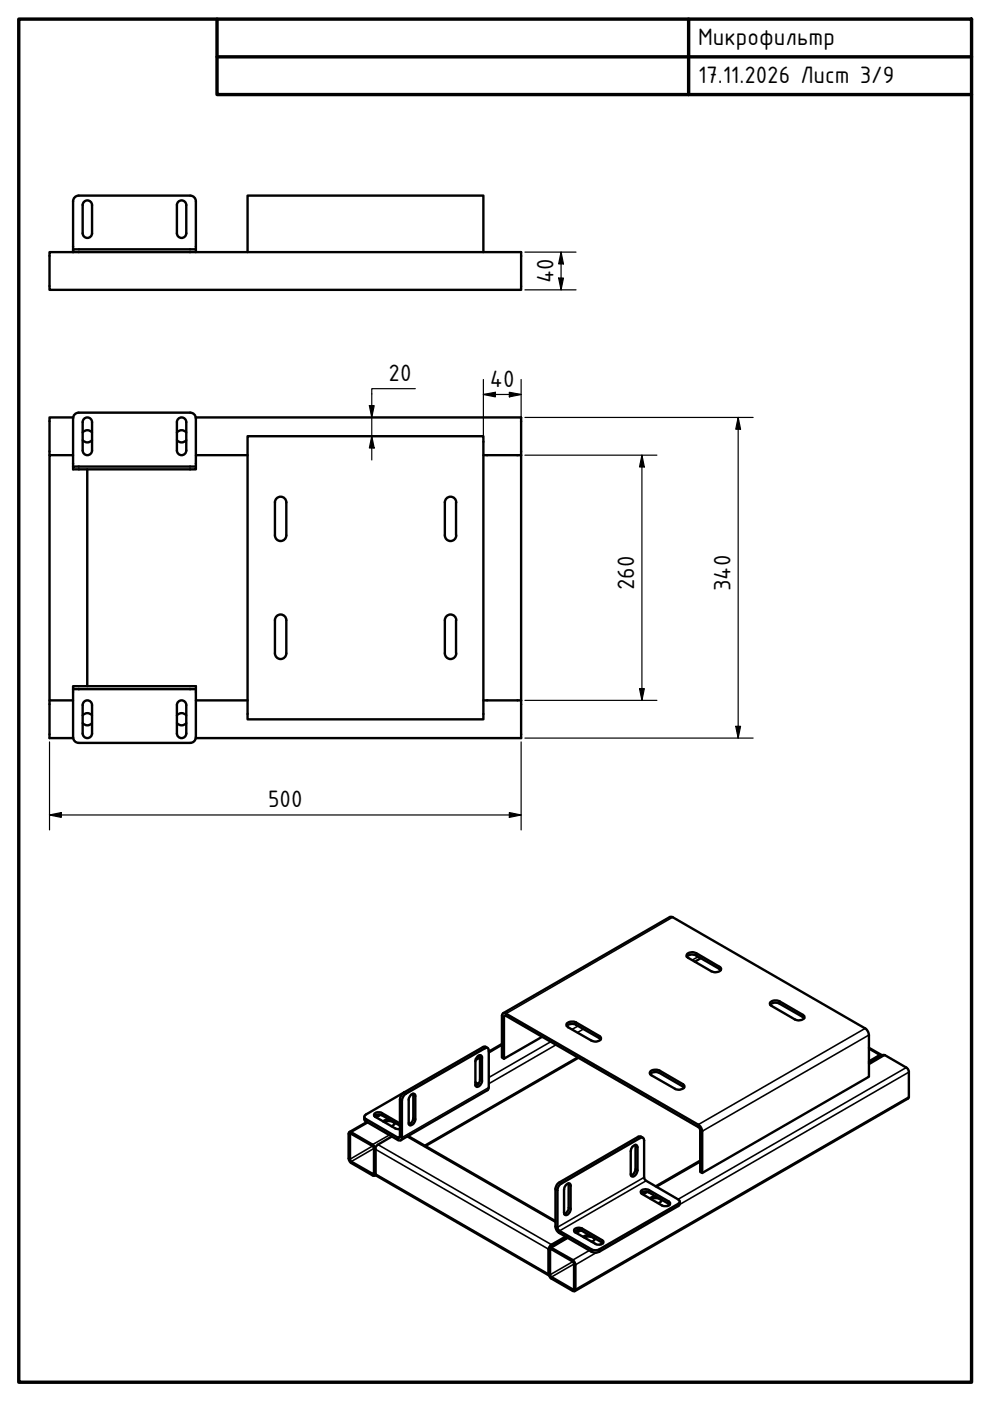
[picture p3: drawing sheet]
<svg xmlns="http://www.w3.org/2000/svg" width="210mm" height="297mm" viewBox="0 0 210 297" stroke-linecap="round" stroke-linejoin="round" font-family="sans-serif">
<defs><g id="words">
<g font-size="5.4">
<text x="148" y="9.6">Микрофильтр</text>
<text x="148" y="17.6">17.11.2026 Лист 3/9</text>
<text x="117.3" y="60.1" transform="rotate(-90 117.3 60.1)">40</text>
<text x="82.4" y="80.8">20</text>
<text x="103.9" y="82.1">40</text>
<text x="134.5" y="125.2" transform="rotate(-90 134.5 125.2)">260</text>
<text x="154.9" y="125.3" transform="rotate(-90 154.9 125.3)">340</text>
<text x="56.9" y="171.2">500</text>
</g>
</g></defs>
<!-- layer: Visible (ISO) -->
<g fill="none" stroke="#000" stroke-width=".51">
<path d="M15.5 53.5h-5v8h100v-8h-69M17.8 42.8a.99 .99 0 0 1 1.1-.2 .99 .99 0 0 1 .6 .9v6a.99 .99 0 0 1-1 .9 .99 .99 0 0 1-1-.9v-6zM37.8 42.8a.99 .99 0 0 1 1.1-.2 .99 .99 0 0 1 .6 .9v6a.99 .99 0 0 1-1 .9 .99 .99 0 0 1-1-.9v-6zM40.3 41.5h-23.6a1.21 1.21 0 0 0-1.2 1.2v10.2M40.3 41.5a1.21 1.21 0 0 1 1.2 1.2v10.2M41.5 52.9v.6h-26M41.5 52.9h-26v.6M52.5 53.5v-12h50v12M15.5 98.9h26v.6h-26zM15.5 96.5h-5v52h5M15.5 88.7v10.2M15.5 88.5h-5v8"/>
<path d="M17.5 89.5a.99 .99 0 0 1 1-1 .99 .99 0 0 1 1 1M17.5 89.5v6a.99 .99 0 0 0 1 1 .99 .99 0 0 0 1-1v-6M17.5 93.3a1.29 1.29 0 0 0 2 0M18.5 99.5v46M19.5 91.7a1.29 1.29 0 0 0-2 0M37.5 89.5a.99 .99 0 0 1 1-1 .99 .99 0 0 1 1 1M37.5 89.5v6a.99 .99 0 0 0 1 1 .99 .99 0 0 0 1-1v-6M37.5 93.3a1.29 1.29 0 0 0 2 0M39.5 91.7a1.29 1.29 0 0 0-2 0M40.3 87.5h-23.6a1.21 1.21 0 0 0-1.2 1.2M40.3 87.5a1.21 1.21 0 0 1 1.2 1.2M41.5 88.5h69v68h-69"/>
<path d="M41.5 88.7v10.2M41.5 96.5h11M52.5 92.5h50v60h-50zM102.5 96.5h8M58.3 106.5v7a1.21 1.21 0 0 0 1.2 1.2 1.21 1.21 0 0 0 1.2-1.2v-7M58.3 106.5a1.21 1.21 0 0 1 1.2-1.2 1.21 1.21 0 0 1 1.2 1.2M94.3 106.5v7a1.21 1.21 0 0 0 1.2 1.2 1.21 1.21 0 0 0 1.2-1.2M94.3 106.5a1.21 1.21 0 0 1 1.2-1.2 1.21 1.21 0 0 1 1.2 1.2M96.7 106.5v7M58.5 130.8a1.21 1.21 0 0 1 1.4-.4 1.21 1.21 0 0 1 .8 1.1v7a1.21 1.21 0 0 1-1.2 1.2 1.21 1.21 0 0 1-1.2-1.2v-7zM96.7 131.5v7M96.7 131.5a1.21 1.21 0 0 0-1.2-1.2 1.21 1.21 0 0 0-1.2 1.2v7a1.21 1.21 0 0 0 1.2 1.2 1.21 1.21 0 0 0 1.2-1.2"/>
<path d="M10.5 148.5v8h5M15.5 145.5h26v.6h-26zM15.5 146.1v10.2M15.5 156.3a1.21 1.21 0 0 0 1.2 1.2h23.6M17.5 149.5v6a.99 .99 0 0 0 1 1 .99 .99 0 0 0 1-1v-6M17.5 149.5a.99 .99 0 0 1 1-1 .99 .99 0 0 1 1 1M17.5 153.3a1.29 1.29 0 0 0 2 0M19.5 151.7a1.29 1.29 0 0 0-2 0M37.5 149.5v6a.99 .99 0 0 0 1 1 .99 .99 0 0 0 1-1v-6M37.5 149.5a.99 .99 0 0 1 1-1 .99 .99 0 0 1 1 1M37.5 153.3a1.29 1.29 0 0 0 2 0M39.5 151.7a1.29 1.29 0 0 0-2 0"/>
<path d="M41.5 146.1v10.2M41.5 148.5h11M41.5 156.3a1.21 1.21 0 0 1-1.2 1.2M102.5 148.5h8M106.7 214.8l35.3-20.4h.4l41.2 23.8 .5 .7 .1 .5v8.9l-35.3 20.4M114.9 219.8l-8.1 4.7v-8.9l.3-.3 41.1 23.7 .3 .6v8.9l.4 .2v-8.9l-.4-1-41.4-24h-.4l-.3 .6v8.8l.4 .3M120.2 217a1.83 1.83 0 0 1 1.9-.2l5 2.9a.58 .58 0 0 1 .3 .7 .58 .58 0 0 1-.7 .4h-.5l-.8-.2-5-2.8-.3-.3zM120.2 217.5a1.7 1.7 0 0 1 1.9-.2l5.3 3.1M145.6 202.8a1.61 1.61 0 0 1 2-.2l5.2 3.1M145.8 202.2l1-.3 .8 .2 4.9 2.9a.58 .58 0 0 1 .3 .7 .58 .58 0 0 1-.6 .4h-.6l-.8-.2-4.9-2.8-.4-.5zM148.6 203.1l-1.3 .8M163.3 212.5a1.83 1.83 0 0 1 2-.2l4.9 2.9a.58 .58 0 0 1 .3 .7 .58 .58 0 0 1-.6 .4l-.6 .1-.8-.3-4.9-2.8-.3-.3z"/>
<path d="M163.3 213a1.54 1.54 0 0 1 2-.2l5.2 3.1M77.3 236.8v.6l.1 .3 7 4 .5 .1 .3-.4v-8l.5-1.2 17.1-9.9 .6-.1 .2 .5v7.9l-.1 .4-18.5 10.8M77.3 236.5l8.3-4.9-.6 .8-.2 .7-.1 8.1h-.3l-7-4-.1-.3zM77.8 237.9l-3.7 2.1M79.4 236.6l.3-.2h1.1l4 2.3M80.5 236.3l-.9 .5M81.5 237.9a1.68 1.68 0 0 1 2.2 .4M82.5 237.3l-.6 .1-.7 .4M83.7 238l-.1 .4-.6 .4M84.8 238.2l-3.8-2.2a.99 .99 0 0 0-1.7 .5l4.5 2.8 1 .1M87.2 232.1l.5-.2 .4 .3v5.1a1.23 1.23 0 0 1-1.2 1.3l-.2-.3v-5.3zM87.6 231.9v5.2l-.2 .7-.7 .6"/>
<path d="M100.8 229.4l.6 .4M101.3 223.9l.6-.2 .3 .3v5.1a1.23 1.23 0 0 1-1.2 1.3l-.2-.2v-5.4zM101.7 223.7l.1 5.4-.4 .7-.6 .4M101.8 224l-.9 .5M103.4 222.2l-.6-.3h-.3l-16.9 9.7M106.4 221.3l-2.8 1.7M122.6 224.3l-32.4 18.7M137.8 227.7a1.78 1.78 0 0 1 2-.2l5.2 3.1M137.9 227.2a1.83 1.83 0 0 1 1.9-.2l5 2.9a.59 .59 0 0 1 .3 .7 .59 .59 0 0 1-.7 .4h-1.1l-5.2-3-.3-.5zM184.2 225.4l3-1.7h.3l4.8 2.8 .4 .6-.1 5.7-70.8 41M184.2 222.2l2.7 1.5M186.6 224l-2.4 1.4"/>
<path d="M187 223.8l-.5-.1-2.3 1.3M74.2 240.4h.3l4.7 2.8v5.7l-4.9-2.8zM79.6 243.7l-.3-.7-.3-.3-4.7-2.7-.3 .2-.1 5.4 .1 .5 .5 .5 4.5 2.6a.33 .33 0 0 0 .5-.1l.1-.2M79.6 248.9l.2 .3 36.6 21.2M79.6 243.7v5.2M79.6 249.1l-.2 .1M83.1 240.9l-3.1 1.9-.3 .4-.1 .5M86.5 240.9l31.3 18M118.7 251.2l17.4-10 .3 .1 .2 .5 .1 8.2 .3 .3 6.8 4 .3 .2v.3l-.3 .5-16.9 9.7-.8 .1-.5-.1-7.2-4.3-.2-.3v-8.2zM119.9 251.3l.7-.4 .4 .3v5.1a1.03 1.03 0 0 1-1.3 1.2l-.1-5.3zM120.5 250.9l.1 5.4-.6 .9-.4 .2M134.1 243.1l.5-.3a.4 .4 0 0 1 .4 0 .4 .4 0 0 1 .2 .4v4.9a1.07 1.07 0 0 1-1.4 1.2l-.1-5.2z"/>
<path d="M134.7 242.7v5.2l-.4 1-.5 .3M135.9 253l.9-.4 .7 .2 4.5 2.6M136 252.4l.9-.3 .4 .1 4.5 2.5a.54 .54 0 0 1 .2 .7 .54 .54 0 0 1-.6 .3l-1-.1-4.3-2.5-.3-.4zM136.3 241.2l-.5-.3-.5 .1-17.1 10-.4 .9v8.3l.1 .5 .5 .6 7 4.1 .7 .2 .5-.1 17.3-9.9 .2-.3v-.6M137.1 252.6l-.9 .5M138 254.2a1.81 1.81 0 0 1 2.3 .4M139.1 253.7h-.6l-.7 .4M140.3 254.4l-.3 .5-.4 .2M148.5 246.1l-9.5 5.4M116.5 264.6h.4l4.6 2.6 .4 .5 .1 .5v5.2l-.1 .3h-.4l-4.6-2.6-.4-.6-.2-.4v-5.2zM116.7 264.9l4.8 2.6 .2 .3v5.5l-.2 .1-4.6-2.7-.3-.3zM119.9 262.2l-3.2 1.8-.4 .9"/>
<path d="M120.1 262.4l-3.3 2M120.2 262.4l-3.7 2.1M121.8 261.1l.6-.3 1 .2 4.4 2.6M121.8 260.6l.9-.3 .7 .2 4.4 2.5a.63 .63 0 0 1-.1 .8 .63 .63 0 0 1-.7 .1l-.6-.1-4.4-2.5-.3-.4zM122.9 260.8l-.9 .5M123.9 262.4a1.81 1.81 0 0 1 2.2 .3M125 261.9h-.7l-.6 .3M126.1 262.5l-.2 .5-.5 .3"/>
</g>
<!-- layer: Visible Narrow (ISO) -->
<g fill="none" stroke="#000" stroke-width=".34">
<path d="M142.6 194.5l-35.3 20.4v.5l-.5 .2-.4-.2M122.1 216.8v.5M122.6 217.5l-1.3 .8M123.7 218.2l-1.3 .7M127.1 219.7v.4M147.6 202.1v.5M148 202.8l-1.3 .8M152.5 205v.4M165.3 212.3v.5M170.2 215.2v.4M183.4 218l-35.4 20.4v.6M184.2 219.4l-35.3 20.4-.4-.2"/>
<path d="M77.6 237.3v.5M78 238l-3.5 2.1M80.8 236.4l-1 .6M81 236v.5M84.8 233.1l.4 .3M84.8 239.3l-.1 .1M85.6 231.6l.5 .3M87.6 237.1l.5 .2M87.6 232.1l.5 .3M101.5 229.7l-.2 .1M101.8 228.9l.4 .2M101.8 224l.4 .2"/>
<path d="M101.8 224.3l-1 .6M102.4 222l.4 .3M103.6 230.6l-18.4 10.6-.4-.3-.4 .3v.5M106.4 221.6l-2.8 1.7M116.8 220.9l-13.2 7.6M117.9 221.5l-14.3 8.3M122.4 224.1l-32.4 18.8M139.8 227v.5M144.8 229.9v.5M184.2 222.4l2.3 1.3M186.5 224.1h.1M187.6 223.7l-3.4 2"/>
<path d="M192.2 226.3l-48.4 28M192.7 232.6l-70.7 40.8M192.7 227.3l-48.6 28.1M74.5 240.4l-.3 .2M79 243l-4.8 2.8M79.3 248.7l-.3 .2M79.3 243.5l-4.8 2.8M79.6 248.9l36.7 21.2M79.6 243.7l36.7 21.2M80.1 242.7l36.8 21.2M82.5 240.7l-3.5 2M86.3 241l31.5 18.2"/>
<path d="M117.8 252.1l.4 .3M118.6 250.7l.4 .2M120.6 251.1l.4 .3M120.6 256.1l.4 .2M134.7 243l.5 .2M134.7 247.9l.5 .2M135.3 241l.4 .3M136.6 249.6l-18.4 10.6-.4-.2M137 250.3l-18.4 10.7v.4M137.4 252.7l-1 .6M137.5 252.3v.5M141.8 254.7v.6"/>
<path d="M141.9 255.3l-.7 .4M143.8 255.3v.4M148.5 246.4l-9.3 5.3M116.9 264.9l-.3 .1M116.9 264.2l.1 .1M120.4 262.5l-3.5 2.1M121.5 267.5l-4.9 2.8M121.7 273.2l-.2 .2M121.7 268l-4.8 2.7M123.3 260.9l-1 .5M123.4 260.5v.5M125 265.1l-3.5 2.1"/>
<path d="M125.4 264.9v.5M126.5 265.5l-4.5 2.7M127.1 264.9v.5M127.6 262.9v.5M127.8 263.5l-.7 .4"/>
</g>
<!-- layer: Border (ISO) -->
<path d="M4 4h202v289.1h-202zM46 4v16.1h160M46 12.1h160M146 4v16.1" fill="none" stroke="#000" stroke-width=".72"/>
<!-- layer: Dimension (ISO) -->
<g fill="none" stroke="#000" stroke-width=".25">
<path d="M111.3 53.5h10.8M118.4 59h1.1l-.5 2.5zM119 53.5l.5 2.5h-1.1zM119 53.5v8M111.3 61.5h10.8M78.3 86h1l-.5 2.5zM78.8 92.5l.5 2.5h-1zM88.1 82.4h-9.3v15.1M102.5 83.6l2.5-.4v.9zM102.5 83.6h8M102.5 80.5v12.4M108 83.2l2.5 .4-2.5 .5z"/>
<path d="M110.5 80.5v15.2M111.3 96.5h28M111.3 88.5h48.4M136.1 96.5l.5 2.5h-1zM136.1 96.5v52M156.5 88.5l.5 2.5h-1zM156.5 88.5v68M10.5 157.3v18.7M110.5 157.3v18.7M111.3 148.5h28M111.3 156.5h48.4M135.6 146h1l-.5 2.5z"/>
<path d="M156 154h1l-.5 2.5zM10.5 172.8l2.5-.5v1zM10.5 172.8h100M108 172.3l2.5 .5-2.5 .5z"/>
</g>
<path d="M118.4 59h1.1l-.5 2.5zM119 53.5l.5 2.5h-1.1zM78.3 86h1l-.5 2.5zM78.8 92.5l.5 2.5h-1zM102.5 83.6l2.5-.4v.9zM108 83.2l2.5 .4-2.5 .5zM136.1 96.5l.5 2.5h-1zM156.5 88.5l.5 2.5h-1zM135.6 146h1l-.5 2.5zM156 154h1l-.5 2.5zM10.5 172.8l2.5-.5v1zM108 172.3l2.5 .5-2.5 .5z" fill="#000"/>
<use href="#words"/>
</svg>
